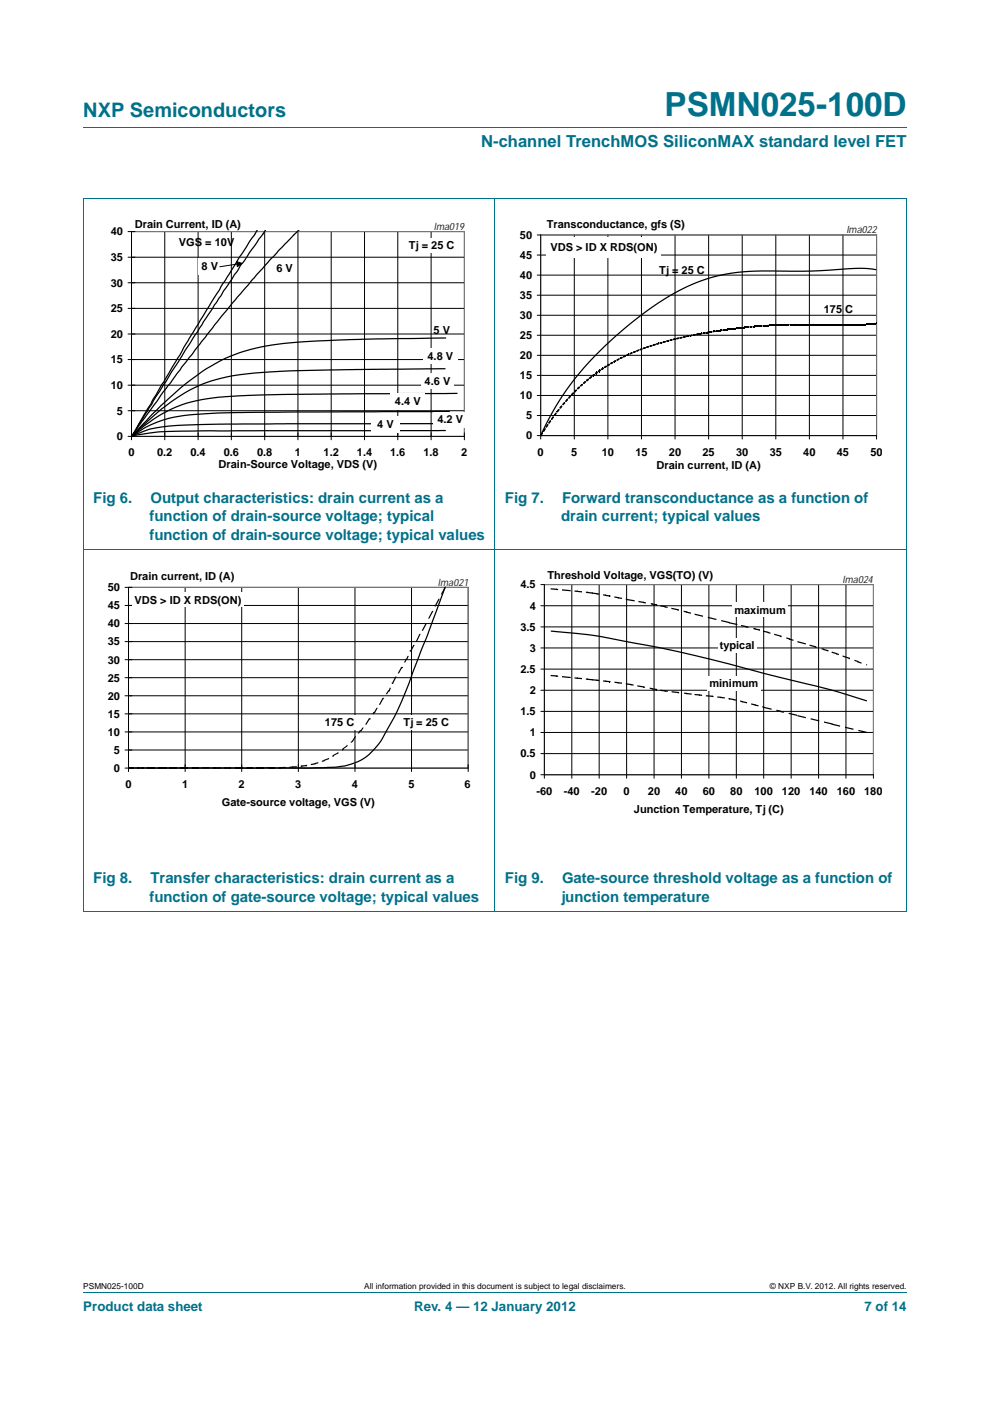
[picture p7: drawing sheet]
<svg xmlns="http://www.w3.org/2000/svg" width="210mm" height="297mm" viewBox="0 0 210 297" stroke-linecap="round" stroke-linejoin="round" font-family="sans-serif">
<defs><g id="words">
<text font-size="7" fill="#00718a" x="141" y="24.6">PSMN025-100D</text>
<text font-size="4.2" fill="#00718a" x="17.7" y="24.9">NXP Semiconductors</text>
<text font-size="3.5" fill="#00718a" x="102.1" y="31.1">N-channel TrenchMOS SiliconMAX standard level FET</text>
<g font-size="3.2" fill="#00718a">
<text x="19.8" y="106.7">Fig 6.</text>
<text x="31.9" y="106.7">Output characteristics: drain current as a</text>
<text x="107.1" y="106.7">Fig 7.</text>
<text x="119.2" y="106.7">Forward transconductance as a function of</text>
<text x="31.7" y="110.6">function of drain-source voltage; typical</text>
<text x="119" y="110.6">drain current; typical values</text>
<text x="31.7" y="114.4">function of drain-source voltage; typical values</text>
<text x="19.8" y="187.3">Fig 8.</text>
<text x="31.7" y="191.2">function of gate-source voltage; typical values</text>
<text x="31.9" y="187.3">Transfer characteristics: drain current as a</text>
<text x="107.1" y="187.3">Fig 9.</text>
<text x="119" y="191.2">junction temperature</text>
<text x="119.2" y="187.3">Gate-source threshold voltage as a function of</text>
</g>
<g font-size="2.8" fill="#00718a">
<text x="17.7" y="277.9">Product data sheet</text>
<text x="87.8" y="277.9">Rev. 4 — 12 January 2012</text>
<text x="183.4" y="277.9">7 of 14</text>
</g>
<g font-size="2.3">
<text x="23.5" y="49.9">40</text>
<text x="28.6" y="48.3">Drain Current, ID (A)</text>
<text x="37.9" y="52.2">VGS = 10V</text>
<text x="86.7" y="52.9">Tj = 25 C</text>
<text x="110.3" y="50.6">50</text>
<text x="116" y="48.3">Transconductance, gfs (S)</text>
<text x="116.7" y="53.2">VDS &gt; ID X RDS(ON)</text>
<text x="23.5" y="55.3">35</text>
<text x="42.7" y="57.2">8 V</text>
<text x="58.6" y="57.6">6 V</text>
<text x="110.3" y="59.1">40</text>
<text x="110.3" y="54.9">45</text>
<text x="139.8" y="58.1">Tj = 25 C</text>
<text x="23.5" y="60.8">30</text>
<text x="110.3" y="63.4">35</text>
<text x="23.5" y="71.6">20</text>
<text x="23.5" y="66.2">25</text>
<text x="91.9" y="70.7">5 V</text>
<text x="110.3" y="71.9">25</text>
<text x="110.3" y="67.7">30</text>
<text x="174.7" y="66.4">175 C</text>
<text x="23.5" y="77">15</text>
<text x="90.7" y="76.4">4.8 V</text>
<text x="110.3" y="76.1">20</text>
<text x="23.5" y="82.5">10</text>
<text x="90.1" y="81.6">4.6 V</text>
<text x="110.3" y="80.4">15</text>
<text x="24.8" y="87.9">5</text>
<text x="83.8" y="85.9">4.4 V</text>
<text x="92.8" y="89.8">4.2 V</text>
<text x="110.3" y="84.7">10</text>
<text x="111.6" y="88.9">5</text>
<text x="24.8" y="93.3">0</text>
<text x="80" y="90.7">4 V</text>
<text x="111.6" y="93.2">0</text>
<text x="27.2" y="96.8">0</text>
<text x="33.3" y="96.8">0.2</text>
<text x="40.4" y="96.8">0.4</text>
<text x="46.4" y="99.3">Drain-Source Voltage, VDS (V)</text>
<text x="47.4" y="96.8">0.6</text>
<text x="54.5" y="96.8">0.8</text>
<text x="62.5" y="96.8">1</text>
<text x="68.6" y="96.8">1.2</text>
<text x="75.7" y="96.8">1.4</text>
<text x="82.7" y="96.8">1.6</text>
<text x="89.8" y="96.8">1.8</text>
<text x="97.8" y="96.8">2</text>
<text x="114" y="96.6">0</text>
<text x="121.2" y="96.6">5</text>
<text x="127.6" y="96.6">10</text>
<text x="134.8" y="96.6">15</text>
<text x="139.2" y="99.4">Drain current, ID (A)</text>
<text x="141.9" y="96.6">20</text>
<text x="149" y="96.6">25</text>
<text x="156.1" y="96.6">30</text>
<text x="163.2" y="96.6">35</text>
<text x="170.4" y="96.6">40</text>
<text x="177.5" y="96.6">45</text>
<text x="184.6" y="96.6">50</text>
<text x="22.8" y="125.3">50</text>
<text x="27.6" y="123">Drain current, ID (A)</text>
<text x="110.4" y="124.8">4.5</text>
<text x="116.1" y="122.7">Threshold Voltage, VGS(TO) (V)</text>
<text x="22.8" y="129.2">45</text>
<text x="28.5" y="128">VDS &gt; ID X RDS(ON)</text>
<text x="112.3" y="129.2">4</text>
<text x="155.8" y="130.1">maximum</text>
<text x="22.8" y="136.8">35</text>
<text x="22.8" y="133">40</text>
<text x="110.4" y="133.7">3.5</text>
<text x="152.7" y="137.7">typical</text>
<text x="22.8" y="140.7">30</text>
<text x="110.4" y="142.7">2.5</text>
<text x="112.3" y="138.2">3</text>
<text x="22.8" y="148.3">20</text>
<text x="22.8" y="144.5">25</text>
<text x="112.3" y="147.2">2</text>
<text x="150.5" y="145.7">minimum</text>
<text x="22.8" y="156">10</text>
<text x="22.8" y="152.2">15</text>
<text x="68.9" y="154">175 C</text>
<text x="85.6" y="153.9">Tj = 25 C</text>
<text x="110.4" y="151.6">1.5</text>
<text x="24.1" y="159.8">5</text>
<text x="110.4" y="160.6">0.5</text>
<text x="112.3" y="156.1">1</text>
<text x="24.1" y="163.7">0</text>
<text x="26.6" y="167.1">0</text>
<text x="38.6" y="167.1">1</text>
<text x="50.6" y="167.1">2</text>
<text x="62.6" y="167.1">3</text>
<text x="74.6" y="167.1">4</text>
<text x="86.6" y="167.1">5</text>
<text x="98.5" y="167.1">6</text>
<text x="112.3" y="165.1">0</text>
<text x="47.1" y="171">Gate-source voltage, VGS (V)</text>
<text x="113.8" y="168.5">-60</text>
<text x="119.6" y="168.5">-40</text>
<text x="125.4" y="168.5">-20</text>
<text x="132.3" y="168.5">0</text>
<text x="134.5" y="172.4">Junction Temperature, Tj (C)</text>
<text x="137.4" y="168.5">20</text>
<text x="143.2" y="168.5">40</text>
<text x="149.1" y="168.5">60</text>
<text x="154.9" y="168.5">80</text>
<text x="160" y="168.5">100</text>
<text x="165.9" y="168.5">120</text>
<text x="171.7" y="168.5">140</text>
<text x="177.5" y="168.5">160</text>
<text x="183.3" y="168.5">180</text>
</g>
<g font-size="2.1" fill="#231f20">
<text x="92" y="48.7">lma019</text>
<text x="179.5" y="49.3">lma022</text>
<text x="92.9" y="124.2">lma021</text>
<text x="178.7" y="123.6">lma024</text>
</g>
<g font-size="1.8">
<text x="17.7" y="273.3">PSMN025-100D</text>
<text x="77.2" y="273.3">All information provided in this document is subject to legal disclaimers.</text>
<text x="163.3" y="273.3">© NXP B.V. 2012. All rights reserved.</text>
</g>
</g></defs>
<path d="M17.7 27h174.6M17.6 42.1h174.7M17.7 42.2v151M105 42.1v151.2M192.3 42.2v151M17.6 116.6h174.7M17.6 193.3h174.7M17.7 273.9h174.6" fill="none" stroke="#00718a" stroke-width=".21"/>
<g fill="none" stroke="#000" stroke-width=".21">
<path d="M27.2 60h71.3M27.2 54.5h71.3M27.2 49.1h71.3v44.2M27.9 49.1v44.2M34.9 49.1v44.2M42 49.1v44.2M49.1 49.1v44.2M56.1 49.1v44.2M63.2 49.1v44.2M70.2 49.1v44.2M77.3 49.1v44.2M84.4 49.1v44.2"/>
<path d="M91.4 49.1v44.2M27.2 76.2h71.3M27.2 70.8h71.3M27.2 65.4h71.3M27.2 87.1h71.3M27.2 81.7h71.3M27.2 92.5h71.3"/>
</g>
<path d="M27.9 49.1h70.6v43.4h-70.6z" fill="none" stroke="#808080" stroke-width=".21"/>
<path d="M54.6 48.8l-3.9 5.8-10.5 17-12.3 20.9 10.7-14.7 8.2-10.5 10.5-12.3 6.1-6.2M56.3 48.8l-5.2 7.4-8 12-10.1 16.1-5 8.2M94.4 78.2l-32 .4-9.2 .6a31.6 31.6 0 0 0-20.1 8.5l-5.1 4.8M94.5 71.7l-22.7 .4a85.3 85.3 0 0 0-19.3 2.2 40.6 40.6 0 0 0-17 10.5l-3.3 3.2-4.2 4.5M94.5 91.3l-55.8 .1-5.2 .2-5.5 .9M95.3 87.2l-41 .2a95.3 95.3 0 0 0-18.4 1.3 21.2 21.2 0 0 0-7.7 3.6l-.2 .2M96.5 89.8l-45.3 .1a132.4 132.4 0 0 0-17.9 .8l-1.7 .3-3.6 1.5M96.9 83.4l-41.4 .3a63 63 0 0 0-16 1.8 32.9 32.9 0 0 0-11.5 7" fill="none" stroke="#000" stroke-width=".26"/>
<g fill="#fff">
<path d="M78.8 88.2h6v3.4h-6z"/>
<path d="M89.3 79.2h7v3.2h-7z"/>
<path d="M86.3 50.5h10.6v3.1h-10.6z"/>
<path d="M89.8 73.9h7.2v3.3h-7.2z"/>
<path d="M42 54.7h5v3.4h-5z"/>
<path d="M82.9 83.4h7.2v3.4h-7.2z"/>
<path d="M57.9 55.3h5v2.5h-5z"/>
<path d="M91.8 87.4h7.4v3.2h-7.4z"/>
</g>
<g fill="none" stroke="#000" stroke-width=".21">
<path d="M50.6 55.9l-4 .7M113.9 58.3h72M113.9 54.1h72M113.9 49.8h72v43.3M114.7 49.8v43.3M121.8 49.8v43.3M128.9 49.8v43.3M136.1 49.8v43.3M143.2 49.8v43.3M150.3 49.8v43.3M157.4 49.8v43.3M164.5 49.8v43.3"/>
<path d="M171.7 49.8v43.3M178.8 49.8v43.3M113.9 79.6h72M113.9 75.3h72M113.9 71.1h72M113.9 66.8h72M113.9 62.6h72M113.9 88.1h72M113.9 83.8h72M185.9 92.4h-72"/>
</g>
<path d="M50.2 55.5l1.1 .3-1 .7z" fill="#000" stroke="#000" stroke-width=".21"/>
<path d="M114.7 49.8h71.2v42.6h-71.2z" fill="none" stroke="#808080" stroke-width=".21"/>
<path d="M185.8 57.2l-1.7-.3h-2.3l-9.5 .6h-11l-4.3 .2-2.9 .4-3 .7-2.6 .8-3.4 1.5-4.5 2.5-4.8 3.4-4.8 3.9-5 4.8-3.1 3.4-3.2 4.2-2.9 4.7-2.1 4.4" fill="none" stroke="#000" stroke-width=".26"/>
<g fill="#000">
<path d="M125.1 79.9l.4-.1v.3h-.3z" fill-rule="evenodd"/>
<path d="M125.6 79.5h.3l-.1 .3h-.2z" fill-rule="evenodd"/>
<path d="M125.6 79.5l.4-.1v.3l-.4 .1z" fill-rule="evenodd"/>
<path d="M125.8 79.3l.3 .1-.1 .3h-.3z" fill-rule="evenodd"/>
<path d="M125.8 79.4l.3-.1 .1 .3h-.4z" fill-rule="evenodd"/>
<path d="M125.9 79.3h.3v.2l-.3 .1z" fill-rule="evenodd"/>
<path d="M126.3 79h.2v.4l-.3-.1z" fill-rule="evenodd"/>
<path d="M126.2 79h.4v.2l-.3 .1z" fill-rule="evenodd"/>
<path d="M126.3 79l.4-.1v.3h-.4z" fill-rule="evenodd"/>
<path d="M126.4 78.9h.4v.2l-.4 .1z" fill-rule="evenodd"/>
<path d="M126.5 78.9l.3-.1 .1 .3h-.4z" fill-rule="evenodd"/>
<path d="M126.9 78.5l.3 .1-.1 .3h-.3z" fill-rule="evenodd"/>
<path d="M126.9 78.6l.3-.1v.3h-.3z" fill-rule="evenodd"/>
<path d="M126.9 78.5h.4v.2l-.3 .1z" fill-rule="evenodd"/>
<path d="M127 78.5l.4-.1v.3h-.3z" fill-rule="evenodd"/>
<path d="M127.1 78.4h.4v.2l-.4 .1z" fill-rule="evenodd"/>
<path d="M127.4 78.2l.4-.1v.3l-.3 .1z" fill-rule="evenodd"/>
<path d="M127.5 78.1h.4v.3h-.4z" fill-rule="evenodd"/>
<path d="M127.6 78.1l.3-.1 .1 .3-.4 .1z" fill-rule="evenodd"/>
<path d="M127.7 78h.3l.1 .3h-.4z" fill-rule="evenodd"/>
<path d="M127.8 78l.3-.1v.3l-.3 .1z" fill-rule="evenodd"/>
<path d="M128.1 77.8l.3-.1v.3h-.3z" fill-rule="evenodd"/>
<path d="M128.1 77.7h.4v.2l-.3 .1z" fill-rule="evenodd"/>
<path d="M128.2 77.7l.4-.1v.3h-.4z" fill-rule="evenodd"/>
<path d="M128.3 77.6h.4v.2l-.4 .1z" fill-rule="evenodd"/>
<path d="M128.4 77.6l.3-.1v.3h-.3z" fill-rule="evenodd"/>
<path d="M128.5 77.5l.1 .3z" fill-rule="evenodd"/>
<path d="M128.8 77.4l.3-.1v.3h-.3z" fill-rule="evenodd"/>
<path d="M128.8 77.3h.3v.2l-.3 .1z" fill-rule="evenodd"/>
<path d="M128.9 77.3l.3-.1v.3h-.3z" fill-rule="evenodd"/>
<path d="M128.9 77.2h.4v.2l-.3 .1z" fill-rule="evenodd"/>
<path d="M129 77.2l.4-.1v.3h-.3z" fill-rule="evenodd"/>
<path d="M129.1 77.1h.2v.3h-.2z" fill-rule="evenodd"/>
<path d="M129.4 77l.4-.1v.3h-.4z" fill-rule="evenodd"/>
<path d="M129.5 76.9h.3v.2l-.3 .1z" fill-rule="evenodd"/>
<path d="M129.5 77h.2v.2h-.2z" fill-rule="evenodd"/>
<path d="M129.6 76.9l.3-.1 .1 .3h-.4z" fill-rule="evenodd"/>
<path d="M129.7 76.8h.3v.2l-.3 .1z" fill-rule="evenodd"/>
<path d="M129.7 76.8l.3-.1v.3h-.2z" fill-rule="evenodd"/>
<path d="M130.1 76.6l.3-.1v.3h-.3z" fill-rule="evenodd"/>
<path d="M130.1 76.5h.4v.3h-.4z" fill-rule="evenodd"/>
<path d="M130.2 76.5h.4v.2l-.4 .1z" fill-rule="evenodd"/>
<path d="M130.3 76.5l.3-.1 .1 .3h-.4z" fill-rule="evenodd"/>
<path d="M130.4 76.4h.3v.2l-.3 .1z" fill-rule="evenodd"/>
<path d="M130.4 76.4l.2 .2z" fill-rule="evenodd"/>
<path d="M130.8 76.2h.3v.2l-.3 .1z" fill-rule="evenodd"/>
<path d="M130.8 76.2h.2l.1 .3h-.3z" fill-rule="evenodd"/>
<path d="M130.8 76.2l.4-.1v.3h-.4z" fill-rule="evenodd"/>
<path d="M130.9 76.1h.4v.2l-.3 .1z" fill-rule="evenodd"/>
<path d="M131 76.1l.3-.1 .1 .3h-.4z" fill-rule="evenodd"/>
<path d="M131.1 76h.3v.2l-.3 .1z" fill-rule="evenodd"/>
<path d="M131.4 75.9l.3-.1v.3h-.3z" fill-rule="evenodd"/>
<path d="M131.5 75.8h.3v.3h-.3z" fill-rule="evenodd"/>
<path d="M131.6 75.8h.3v.2l-.3 .1z" fill-rule="evenodd"/>
<path d="M131.6 75.8l.4-.1v.3h-.4z" fill-rule="evenodd"/>
<path d="M131.7 75.7h.3l.1 .2-.4 .1z" fill-rule="evenodd"/>
<path d="M131.8 75.7h.2v.2h-.2z" fill-rule="evenodd"/>
<path d="M132.1 75.5h.4v.2l-.4 .1z" fill-rule="evenodd"/>
<path d="M132.2 75.5l.3-.1v.3h-.3z" fill-rule="evenodd"/>
<path d="M132.3 75.5l.1 .3z" fill-rule="evenodd"/>
<path d="M132.3 75.4h.3v.3h-.3z" fill-rule="evenodd"/>
<path d="M132.4 75.4h.3v.2l-.3 .1z" fill-rule="evenodd"/>
<path d="M132.4 75.4l.4-.1v.3h-.3z" fill-rule="evenodd"/>
<path d="M132.5 75.3l.1 .3z" fill-rule="evenodd"/>
<path d="M132.8 75.2l.4-.1v.3h-.3z" fill-rule="evenodd"/>
<path d="M132.9 75.2h.2v.2l-.2 .1z" fill-rule="evenodd"/>
<path d="M132.9 75.1h.3l.1 .3h-.4z" fill-rule="evenodd"/>
<path d="M133 75.1h.3v.2l-.3 .1z" fill-rule="evenodd"/>
<path d="M133.1 75.1l.3-.1v.3h-.3z" fill-rule="evenodd"/>
<path d="M133.2 75h.3v.3h-.3z" fill-rule="evenodd"/>
<path d="M133.5 74.9l.4-.1v.3h-.3z" fill-rule="evenodd"/>
<path d="M133.6 74.9h.2v.2h-.2z" fill-rule="evenodd"/>
<path d="M133.6 74.8h.3l.1 .3h-.4z" fill-rule="evenodd"/>
<path d="M133.7 74.8h.3l.1 .2-.4 .1z" fill-rule="evenodd"/>
<path d="M133.8 74.8l.3-.1v.3h-.3z" fill-rule="evenodd"/>
<path d="M133.9 74.7h.3v.2l-.3 .1z" fill-rule="evenodd"/>
<path d="M134.3 74.6l.3-.1v.3h-.3z" fill-rule="evenodd"/>
<path d="M134.3 74.6h.2v.2h-.2z" fill-rule="evenodd"/>
<path d="M134.3 74.5h.4v.3h-.4z" fill-rule="evenodd"/>
<path d="M134.4 74.5h.3l.1 .2-.4 .1z" fill-rule="evenodd"/>
<path d="M134.5 74.5l.3-.1v.3h-.3z" fill-rule="evenodd"/>
<path d="M134.6 74.4h.3v.2l-.3 .1z" fill-rule="evenodd"/>
<path d="M135 74.3h.2v.2l-.2 .1z" fill-rule="evenodd"/>
<path d="M135 74.3l.3-.1v.3h-.3z" fill-rule="evenodd"/>
<path d="M135.1 74.2h.3v.3h-.3z" fill-rule="evenodd"/>
<path d="M135.1 74.2h.4v.2l-.4 .1z" fill-rule="evenodd"/>
<path d="M135.2 74.2l.3-.1v.3h-.3z" fill-rule="evenodd"/>
<path d="M135.3 74.1h.3v.3h-.3z" fill-rule="evenodd"/>
<path d="M135.7 74h.2v.2l-.2 .1z" fill-rule="evenodd"/>
<path d="M135.7 74h.3v.2h-.3z" fill-rule="evenodd"/>
<path d="M135.8 74l.3-.1v.3h-.3z" fill-rule="evenodd"/>
<path d="M135.8 73.9h.4v.3h-.3z" fill-rule="evenodd"/>
<path d="M135.9 73.9h.3l.1 .2-.4 .1z" fill-rule="evenodd"/>
<path d="M136 73.9l.3-.1v.3h-.3z" fill-rule="evenodd"/>
<path d="M136.3 73.8l.3-.1 .1 .3h-.3z" fill-rule="evenodd"/>
<path d="M136.4 73.7h.3v.3h-.3z" fill-rule="evenodd"/>
<path d="M136.5 73.7h.3v.2l-.3 .1z" fill-rule="evenodd"/>
<path d="M136.5 73.7l.4-.1v.3h-.3z" fill-rule="evenodd"/>
<path d="M136.6 73.6h.4v.3h-.3z" fill-rule="evenodd"/>
<path d="M136.7 73.6h.3v.3h-.3z" fill-rule="evenodd"/>
<path d="M137 73.5h.4v.2l-.4 .1z" fill-rule="evenodd"/>
<path d="M137.1 73.5l.3-.1v.3h-.3z" fill-rule="evenodd"/>
<path d="M137.2 73.4h.3v.3h-.3z" fill-rule="evenodd"/>
<path d="M137.3 73.4h.3v.2l-.3 .1z" fill-rule="evenodd"/>
<path d="M137.3 73.4h.4v.2h-.3z" fill-rule="evenodd"/>
<path d="M137.4 73.4l.2-.1 .1 .3h-.3z" fill-rule="evenodd"/>
<path d="M137.7 73.3l.4-.1v.3h-.3z" fill-rule="evenodd"/>
<path d="M137.8 73.2h.3l.1 .3h-.4z" fill-rule="evenodd"/>
<path d="M137.9 73.2h.3v.2l-.3 .1z" fill-rule="evenodd"/>
<path d="M138 73.2h.3v.2h-.3z" fill-rule="evenodd"/>
<path d="M138.1 73.2l.3-.1v.3h-.3z" fill-rule="evenodd"/>
<path d="M138.1 73.1h.2v.3h-.2z" fill-rule="evenodd"/>
<path d="M138.4 73h.4v.3h-.3z" fill-rule="evenodd"/>
<path d="M138.5 73h.4v.2l-.3 .1z" fill-rule="evenodd"/>
<path d="M138.6 73h.3v.2h-.3z" fill-rule="evenodd"/>
<path d="M138.7 73l.3-.1v.3h-.3z" fill-rule="evenodd"/>
<path d="M138.8 72.9h.3v.3h-.3z" fill-rule="evenodd"/>
<path d="M138.9 72.9h.1v.3h-.1z" fill-rule="evenodd"/>
<path d="M139.2 72.8h.3v.2l-.3 .1z" fill-rule="evenodd"/>
<path d="M139.2 72.8h.4v.2h-.3z" fill-rule="evenodd"/>
<path d="M139.3 72.8l.1 .3z" fill-rule="evenodd"/>
<path d="M139.3 72.8l.3-.1 .1 .3h-.4z" fill-rule="evenodd"/>
<path d="M139.4 72.7h.3v.3h-.3z" fill-rule="evenodd"/>
<path d="M139.5 72.7h.3v.2l-.3 .1z" fill-rule="evenodd"/>
<path d="M139.9 72.6h.3v.2l-.3 .1z" fill-rule="evenodd"/>
<path d="M140 72.6h.3v.2h-.3z" fill-rule="evenodd"/>
<path d="M140 72.6l.1 .3z" fill-rule="evenodd"/>
<path d="M140 72.6l.3-.1 .1 .3h-.4z" fill-rule="evenodd"/>
<path d="M140.1 72.5h.3l.1 .3h-.4z" fill-rule="evenodd"/>
<path d="M140.2 72.5h.3v.2l-.3 .1z" fill-rule="evenodd"/>
<path d="M140.6 72.4h.3v.2l-.3 .1z" fill-rule="evenodd"/>
<path d="M140.7 72.4l.3-.1v.3h-.3z" fill-rule="evenodd"/>
<path d="M140.8 72.3h.3v.3h-.3z" fill-rule="evenodd"/>
<path d="M140.8 72.3h.4v.3h-.4z" fill-rule="evenodd"/>
<path d="M140.9 72.3h.3v.3h-.3z" fill-rule="evenodd"/>
<path d="M141 72.3l.1 .2z" fill-rule="evenodd"/>
<path d="M141.3 72.2h.3v.3h-.3z" fill-rule="evenodd"/>
<path d="M141.4 72.2h.3v.2l-.3 .1z" fill-rule="evenodd"/>
<path d="M141.5 72.2l.3-.1v.3h-.3z" fill-rule="evenodd"/>
<path d="M141.5 72.1h.4v.3h-.4z" fill-rule="evenodd"/>
<path d="M141.6 72.1h.3l.1 .3h-.4z" fill-rule="evenodd"/>
<path d="M142 72h.3l.1 .3h-.4z" fill-rule="evenodd"/>
<path d="M142.1 72h.2v.3h-.2z" fill-rule="evenodd"/>
<path d="M142.1 72h.3v.2l-.3 .1z" fill-rule="evenodd"/>
<path d="M142.2 72h.3v.2h-.3z" fill-rule="evenodd"/>
<path d="M142.2 72l.4-.1v.3h-.3z" fill-rule="evenodd"/>
<path d="M142.3 71.9h.4v.3h-.3z" fill-rule="evenodd"/>
<path d="M142.7 71.8h.4v.3h-.4z" fill-rule="evenodd"/>
<path d="M142.8 71.9l.2-.1v.3h-.2z" fill-rule="evenodd"/>
<path d="M142.8 71.8h.3v.3h-.3z" fill-rule="evenodd"/>
<path d="M142.9 71.8h.3v.2l-.3 .1z" fill-rule="evenodd"/>
<path d="M143 71.8h.3v.2h-.3z" fill-rule="evenodd"/>
<path d="M143 71.8l.4-.1v.3h-.3z" fill-rule="evenodd"/>
<path d="M143.4 71.7h.3v.2h-.2z" fill-rule="evenodd"/>
<path d="M143.4 71.7l.4-.1v.3h-.3z" fill-rule="evenodd"/>
<path d="M143.5 71.6h.3l.1 .3h-.4z" fill-rule="evenodd"/>
<path d="M143.6 71.6h.3v.3h-.3z" fill-rule="evenodd"/>
<path d="M143.7 71.6h.3v.3h-.3z" fill-rule="evenodd"/>
<path d="M143.8 71.6h.3v.2l-.3 .1z" fill-rule="evenodd"/>
<path d="M144.1 71.5h.3v.3h-.3z" fill-rule="evenodd"/>
<path d="M144.1 71.5h.4v.2l-.3 .1z" fill-rule="evenodd"/>
<path d="M144.2 71.5h.4v.2h-.3z" fill-rule="evenodd"/>
<path d="M144.3 71.5l.3-.1v.3h-.3z" fill-rule="evenodd"/>
<path d="M144.4 71.4h.3v.3h-.3z" fill-rule="evenodd"/>
<path d="M144.5 71.4h.2l.1 .3h-.3z" fill-rule="evenodd"/>
<path d="M144.8 71.4l.3-.1v.3h-.3z" fill-rule="evenodd"/>
<path d="M144.9 71.3h.3v.3h-.3z" fill-rule="evenodd"/>
<path d="M144.9 71.3h.4v.3h-.3z" fill-rule="evenodd"/>
<path d="M145 71.3h.3l.1 .3h-.4z" fill-rule="evenodd"/>
<path d="M145.1 71.3h.3v.2l-.3 .1z" fill-rule="evenodd"/>
<path d="M145.2 71.3h.2v.2h-.2z" fill-rule="evenodd"/>
<path d="M145.5 71.2h.3v.2l-.3 .1z" fill-rule="evenodd"/>
<path d="M145.6 71.2h.3v.2h-.3z" fill-rule="evenodd"/>
<path d="M145.7 71.2l.3-.1v.3h-.3z" fill-rule="evenodd"/>
<path d="M145.7 71.1h.3l.1 .3h-.4z" fill-rule="evenodd"/>
<path d="M145.8 71.1h.3l.1 .3h-.4z" fill-rule="evenodd"/>
<path d="M146.2 71.1l.3-.1 .1 .3h-.4z" fill-rule="evenodd"/>
<path d="M146.3 71h.3v.3h-.3z" fill-rule="evenodd"/>
<path d="M146.4 71h.3v.3h-.3z" fill-rule="evenodd"/>
<path d="M146.5 71h.3v.3h-.3z" fill-rule="evenodd"/>
<path d="M146.5 71h.4v.2l-.4 .1z" fill-rule="evenodd"/>
<path d="M146.6 71h.2v.2h-.2z" fill-rule="evenodd"/>
<path d="M146.9 70.9h.3l.1 .3h-.4z" fill-rule="evenodd"/>
<path d="M147 70.9h.3v.2l-.3 .1z" fill-rule="evenodd"/>
<path d="M147.1 70.9h.3v.2h-.3z" fill-rule="evenodd"/>
<path d="M147.2 70.9h.3v.2h-.3z" fill-rule="evenodd"/>
<path d="M147.2 70.9l.4-.1v.3h-.4z" fill-rule="evenodd"/>
<path d="M147.3 70.8h.2v.3h-.2z" fill-rule="evenodd"/>
<path d="M147.6 70.8h.4v.2h-.4z" fill-rule="evenodd"/>
<path d="M147.7 70.8l.3-.1 .1 .3h-.4z" fill-rule="evenodd"/>
<path d="M147.8 70.7h.3v.3h-.3z" fill-rule="evenodd"/>
<path d="M147.9 70.7h.4v.3h-.3z" fill-rule="evenodd"/>
<path d="M148.4 70.6h.4v.3h-.4z" fill-rule="evenodd"/>
<path d="M148.5 70.6h.3v.3h-.3z" fill-rule="evenodd"/>
<path d="M148.6 70.6h.3v.3h-.3z" fill-rule="evenodd"/>
<path d="M148.6 70.6h.4v.2l-.3 .1z" fill-rule="evenodd"/>
<path d="M149.1 70.5h.3v.3h-.3z" fill-rule="evenodd"/>
<path d="M149.2 70.5h.3l.1 .2-.4 .1z" fill-rule="evenodd"/>
<path d="M149.3 70.5h.3v.2h-.3z" fill-rule="evenodd"/>
<path d="M149.4 70.5l.3-.1v.3h-.3z" fill-rule="evenodd"/>
<path d="M149.8 70.4h.3v.2l-.3 .1z" fill-rule="evenodd"/>
<path d="M149.9 70.4h.3l.1 .2h-.3z" fill-rule="evenodd"/>
<path d="M150 70.4l.3-.1v.3h-.3z" fill-rule="evenodd"/>
<path d="M150.1 70.3h.3v.3h-.3z" fill-rule="evenodd"/>
<path d="M150.5 70.3h.2v.2l-.1 .1z" fill-rule="evenodd"/>
<path d="M150.6 70.3h.3v.2h-.3z" fill-rule="evenodd"/>
<path d="M150.6 70.3l.4-.1v.3h-.3z" fill-rule="evenodd"/>
<path d="M150.8 70.2h.3v.3h-.3z" fill-rule="evenodd"/>
<path d="M151.2 70.2l.3-.1v.3h-.3z" fill-rule="evenodd"/>
<path d="M151.2 70.2h.2l.1 .2h-.2z" fill-rule="evenodd"/>
<path d="M151.4 70.1h.3v.3h-.3z" fill-rule="evenodd"/>
<path d="M151.4 70.1h.4v.3h-.4z" fill-rule="evenodd"/>
<path d="M151.5 70.1h.3v.3h-.3z" fill-rule="evenodd"/>
<path d="M151.9 70.1l.3-.1 .1 .3h-.4z" fill-rule="evenodd"/>
<path d="M152 70h.3v.3h-.3z" fill-rule="evenodd"/>
<path d="M152.1 70h.4v.3h-.3z" fill-rule="evenodd"/>
<path d="M152.2 70h.3l.1 .3h-.4z" fill-rule="evenodd"/>
<path d="M152.6 70l.3-.1 .1 .3h-.4z" fill-rule="evenodd"/>
<path d="M152.7 69.9h.3v.3h-.3z" fill-rule="evenodd"/>
<path d="M152.9 69.9h.3v.3h-.3z" fill-rule="evenodd"/>
<path d="M152.9 69.9h.3v.2l-.2 .1z" fill-rule="evenodd"/>
<path d="M153.3 69.9l.3-.1v.3h-.3z" fill-rule="evenodd"/>
<path d="M153.3 69.8h.4v.3h-.4z" fill-rule="evenodd"/>
<path d="M153.5 69.8h.3v.3h-.3z" fill-rule="evenodd"/>
<path d="M153.6 69.8h.3v.3h-.3z" fill-rule="evenodd"/>
<path d="M154 69.8l.3-.1v.3h-.3z" fill-rule="evenodd"/>
<path d="M154.1 69.7h.4v.3h-.4z" fill-rule="evenodd"/>
<path d="M154.3 69.7h.3v.3h-.3z" fill-rule="evenodd"/>
<path d="M154.4 69.7h.2v.3h-.2z" fill-rule="evenodd"/>
<path d="M154.7 69.7h.3v.2h-.3z" fill-rule="evenodd"/>
<path d="M154.8 69.7l.4-.1v.3h-.3z" fill-rule="evenodd"/>
<path d="M154.9 69.6h.3l.1 .3h-.4z" fill-rule="evenodd"/>
<path d="M155.1 69.6h.2v.3h-.2z" fill-rule="evenodd"/>
<path d="M155.4 69.6h.3v.2h-.3z" fill-rule="evenodd"/>
<path d="M155.5 69.6l.3-.1v.3h-.3z" fill-rule="evenodd"/>
<path d="M155.6 69.5h.3l.1 .3h-.4z" fill-rule="evenodd"/>
<path d="M155.8 69.5h.2v.3h-.2z" fill-rule="evenodd"/>
<path d="M156.1 69.5h.3v.2l-.3 .1z" fill-rule="evenodd"/>
<path d="M156.3 69.5h.3v.2h-.3z" fill-rule="evenodd"/>
<path d="M156.4 69.5l.3-.1 .1 .3h-.4z" fill-rule="evenodd"/>
<path d="M156.9 69.4h.3v.3h-.3z" fill-rule="evenodd"/>
<path d="M157.1 69.4h.3v.2l-.3 .1z" fill-rule="evenodd"/>
<path d="M157.5 69.3h.3l.1 .3h-.4z" fill-rule="evenodd"/>
<path d="M157.7 69.3h.3v.3h-.3z" fill-rule="evenodd"/>
<path d="M157.8 69.3h.4v.2l-.3 .1z" fill-rule="evenodd"/>
<path d="M158.4 69.3l.3-.1v.3h-.3z" fill-rule="evenodd"/>
<path d="M158.6 69.2h.3v.3h-.3z" fill-rule="evenodd"/>
<path d="M159 69.2h.3v.2l-.3 .1z" fill-rule="evenodd"/>
<path d="M159.1 69.2h.3v.2h-.3z" fill-rule="evenodd"/>
<path d="M159.3 69.2l.3-.1v.3h-.3z" fill-rule="evenodd"/>
<path d="M159.7 69.1h.3v.3h-.3z" fill-rule="evenodd"/>
<path d="M159.9 69.1h.3v.3h-.3z" fill-rule="evenodd"/>
<path d="M160.4 69.1h.2v.2h-.2z" fill-rule="evenodd"/>
<path d="M160.5 69.1l.4-.1v.3h-.3z" fill-rule="evenodd"/>
<path d="M161.2 69h.3v.3h-.3z" fill-rule="evenodd"/>
<path d="M161.4 69h.3v.2l-.3 .1z" fill-rule="evenodd"/>
<path d="M161.8 69h.3v.2h-.3z" fill-rule="evenodd"/>
<path d="M162 69l.3-.1v.3h-.3z" fill-rule="evenodd"/>
<path d="M162.5 68.9h.3v.3h-.3z" fill-rule="evenodd"/>
<path d="M162.8 68.9h.3v.2l-.3 .1z" fill-rule="evenodd"/>
<path d="M163.4 68.9l.3-.1v.3h-.3z" fill-rule="evenodd"/>
<path d="M164 68.8h.3l.1 .3h-.4z" fill-rule="evenodd"/>
<path d="M164.7 68.8h.4v.2l-.4 .1z" fill-rule="evenodd"/>
<path d="M165.6 68.8l.3-.1v.3h-.3z" fill-rule="evenodd"/>
<path d="M166.1 68.7h.4v.3h-.3z" fill-rule="evenodd"/>
<path d="M166.7 68.7h.3v.3h-.3z" fill-rule="evenodd"/>
<path d="M167.4 68.7h.3l.1 .3h-.4z" fill-rule="evenodd"/>
<path d="M168.5 68.7h.3v.2l-.3 .1z" fill-rule="evenodd"/>
<path d="M172.4 68.7h.3v.3l-.3-.1z" fill-rule="evenodd"/>
<path d="M174.7 68.7h.3v.3h-.3z" fill-rule="evenodd"/>
<path d="M176.7 68.7l.3 .1v.2h-.3z" fill-rule="evenodd"/>
<path d="M181.5 68.8l.3-.1 .1 .3h-.4z" fill-rule="evenodd"/>
<path d="M182.5 68.7h.3v.3h-.3z" fill-rule="evenodd"/>
<path d="M183.1 68.7h.3v.2l-.3 .1z" fill-rule="evenodd"/>
<path d="M183.6 68.7l.4-.1v.3h-.3z" fill-rule="evenodd"/>
<path d="M183.9 68.6h.3v.3h-.3z" fill-rule="evenodd"/>
<path d="M184.4 68.6h.4v.2h-.3z" fill-rule="evenodd"/>
<path d="M184.6 68.6l.3-.1v.3h-.3z" fill-rule="evenodd"/>
<path d="M185.1 68.5h.3v.3h-.3z" fill-rule="evenodd"/>
<path d="M185.2 68.5h.3l.1 .2-.4 .1z" fill-rule="evenodd"/>
<path d="M185.4 68.5h.3v.2h-.3z" fill-rule="evenodd"/>
<path d="M114.7 92.1h.2l-.1 .4h-.2z" fill-rule="evenodd"/>
<path d="M114.7 92h.3l-.1 .4h-.2z" fill-rule="evenodd"/>
<path d="M114.8 91.8h.3l-.1 .4h-.3z" fill-rule="evenodd"/>
<path d="M114.9 91.7h.2v.4h-.3z" fill-rule="evenodd"/>
<path d="M114.9 91.8h.3l-.1 .2h-.2z" fill-rule="evenodd"/>
<path d="M115.2 91.2h.3l-.1 .4-.3-.1z" fill-rule="evenodd"/>
<path d="M115.3 91.1h.2v.4h-.3z" fill-rule="evenodd"/>
<path d="M115.4 90.9l.2 .1-.1 .4h-.2z" fill-rule="evenodd"/>
<path d="M115.4 90.8h.3l-.1 .4h-.2z" fill-rule="evenodd"/>
<path d="M115.5 90.8h.3l-.1 .3h-.3z" fill-rule="evenodd"/>
<path d="M115.8 90.4h.2v.2h-.3z" fill-rule="evenodd"/>
<path d="M115.8 90.2h.3l-.1 .4h-.2z" fill-rule="evenodd"/>
<path d="M115.9 90.1h.3l-.1 .4h-.3z" fill-rule="evenodd"/>
<path d="M116 90h.3l-.1 .4h-.3z" fill-rule="evenodd"/>
<path d="M116.1 89.9h.2v.4h-.3z" fill-rule="evenodd"/>
<path d="M116.3 89.5l.3 .1v.1h-.3z" fill-rule="evenodd"/>
<path d="M116.4 89.4h.2v.4h-.3z" fill-rule="evenodd"/>
<path d="M116.5 89.3h.2l-.1 .4h-.2z" fill-rule="evenodd"/>
<path d="M116.6 89.2h.2l-.1 .4h-.2z" fill-rule="evenodd"/>
<path d="M116.6 89.1h.3l-.1 .4h-.2z" fill-rule="evenodd"/>
<path d="M116.7 89.2l.2 .1v.1h-.3z" fill-rule="evenodd"/>
<path d="M116.9 88.6l.3 .1-.1 .3h-.2z" fill-rule="evenodd"/>
<path d="M117 88.5h.3l-.1 .4h-.3z" fill-rule="evenodd"/>
<path d="M117.1 88.4h.3l-.1 .4h-.3z" fill-rule="evenodd"/>
<path d="M117.2 88.3h.2v.4h-.3z" fill-rule="evenodd"/>
<path d="M117.2 88.3h.3l-.1 .3h-.2z" fill-rule="evenodd"/>
<path d="M117.5 87.9h.2v.2h-.3z" fill-rule="evenodd"/>
<path d="M117.6 87.8h.2l-.1 .4h-.2z" fill-rule="evenodd"/>
<path d="M117.7 87.7h.2l-.1 .4h-.2z" fill-rule="evenodd"/>
<path d="M117.7 87.6h.3l-.1 .4h-.2z" fill-rule="evenodd"/>
<path d="M117.8 87.5h.3l-.1 .4h-.3z" fill-rule="evenodd"/>
<path d="M117.8 87.7l.3 .1z" fill-rule="evenodd"/>
<path d="M118.1 87l.3 .1-.1 .3h-.3z" fill-rule="evenodd"/>
<path d="M118.2 86.9l.3 .1-.1 .3h-.3z" fill-rule="evenodd"/>
<path d="M118.3 86.9h.3l-.1 .3h-.3z" fill-rule="evenodd"/>
<path d="M118.4 86.7l.2 .1v.4l-.3-.1z" fill-rule="evenodd"/>
<path d="M118.4 86.7h.3l-.1 .3h-.2z" fill-rule="evenodd"/>
<path d="M118.7 86.3l.2 .1v.1h-.3z" fill-rule="evenodd"/>
<path d="M118.8 86.3h.2l-.1 .3h-.2z" fill-rule="evenodd"/>
<path d="M118.8 86.1l.3 .1-.1 .4-.2-.1z" fill-rule="evenodd"/>
<path d="M118.9 86.1h.3l-.1 .3h-.3z" fill-rule="evenodd"/>
<path d="M119 86h.3l-.1 .4-.3-.1z" fill-rule="evenodd"/>
<path d="M119 86.1h.3v.2l-.3-.1z" fill-rule="evenodd"/>
<path d="M119.3 85.6h.3l-.1 .3h-.2z" fill-rule="evenodd"/>
<path d="M119.4 85.5h.3l-.1 .4h-.3z" fill-rule="evenodd"/>
<path d="M119.5 85.4h.2v.4h-.3z" fill-rule="evenodd"/>
<path d="M119.6 85.3h.2l-.1 .4h-.2z" fill-rule="evenodd"/>
<path d="M119.6 85.2h.3l-.1 .4h-.2z" fill-rule="evenodd"/>
<path d="M119.6 85.4h.3z" fill-rule="evenodd"/>
<path d="M119.9 84.8l.3 .1-.1 .3h-.2z" fill-rule="evenodd"/>
<path d="M120 84.8h.3l-.1 .3h-.3z" fill-rule="evenodd"/>
<path d="M120.1 84.7h.3l-.1 .4-.3-.1z" fill-rule="evenodd"/>
<path d="M120.2 84.6h.3l-.1 .4h-.3z" fill-rule="evenodd"/>
<path d="M120.3 84.5h.2v.4h-.3z" fill-rule="evenodd"/>
<path d="M120.5 84.2h.3z" fill-rule="evenodd"/>
<path d="M120.6 84.1l.2 .1v.3h-.3z" fill-rule="evenodd"/>
<path d="M120.7 84.1h.2l-.1 .3h-.2z" fill-rule="evenodd"/>
<path d="M120.7 84h.3l-.1 .4-.2-.1z" fill-rule="evenodd"/>
<path d="M120.8 83.9h.3l-.1 .4-.3-.1z" fill-rule="evenodd"/>
<path d="M120.9 83.8l.2 .1v.3h-.3z" fill-rule="evenodd"/>
<path d="M121.1 83.5l.3 .2z" fill-rule="evenodd"/>
<path d="M121.2 83.5h.3l-.1 .3h-.3z" fill-rule="evenodd"/>
<path d="M121.2 83.5l.3-.1 .1 .3-.4 .1z" fill-rule="evenodd"/>
<path d="M121.4 83.3h.2v.4h-.3z" fill-rule="evenodd"/>
<path d="M121.5 83.2h.2l-.1 .4h-.2z" fill-rule="evenodd"/>
<path d="M121.5 83.2h.3l-.1 .3h-.2z" fill-rule="evenodd"/>
<path d="M121.8 82.8h.3l-.1 .4h-.2z" fill-rule="evenodd"/>
<path d="M121.8 82.8h.4v.2l-.4 .1z" fill-rule="evenodd"/>
<path d="M121.9 82.9h.1v.3h-.1z" fill-rule="evenodd"/>
<path d="M122 82.6l.3 .1-.1 .3h-.3z" fill-rule="evenodd"/>
<path d="M122 82.7l.3-.1 .1 .3h-.4z" fill-rule="evenodd"/>
<path d="M122.1 82.6h.3v.3h-.3z" fill-rule="evenodd"/>
<path d="M122.4 82.3h.3l-.1 .1h-.2z" fill-rule="evenodd"/>
<path d="M122.5 82.2h.2v.4l-.3-.1z" fill-rule="evenodd"/>
<path d="M122.5 82.1h.3l-.1 .4h-.2z" fill-rule="evenodd"/>
<path d="M122.5 82.2l.4-.1v.3h-.4z" fill-rule="evenodd"/>
<path d="M122.7 82h.3l-.1 .4-.3-.1z" fill-rule="evenodd"/>
<path d="M122.8 82h.2v.3l-.3-.1z" fill-rule="evenodd"/>
<path d="M123 81.7h.3v.1h-.3z" fill-rule="evenodd"/>
<path d="M123.1 81.6h.3l-.1 .4-.3-.1z" fill-rule="evenodd"/>
<path d="M123.1 81.6h.3l.1 .2-.4 .1z" fill-rule="evenodd"/>
<path d="M123.3 81.5h.2v.3h-.3z" fill-rule="evenodd"/>
<path d="M123.2 81.5l.4-.1v.3l-.3 .1z" fill-rule="evenodd"/>
<path d="M123.4 81.4h.3l-.1 .3h-.2z" fill-rule="evenodd"/>
<path d="M123.7 81h.3l-.1 .4h-.2z" fill-rule="evenodd"/>
<path d="M123.7 81.1l.4-.1v.3h-.4z" fill-rule="evenodd"/>
<path d="M123.8 81.2l.1 .2z" fill-rule="evenodd"/>
<path d="M123.9 80.9h.3l-.1 .4-.3-.1z" fill-rule="evenodd"/>
<path d="M123.9 80.9h.3l.1 .2-.4 .1z" fill-rule="evenodd"/>
<path d="M124 80.8h.3v.3h-.3z" fill-rule="evenodd"/>
<path d="M124.4 80.5h.2v.4l-.3-.1z" fill-rule="evenodd"/>
<path d="M124.3 80.5h.4v.2l-.3 .1z" fill-rule="evenodd"/>
<path d="M124.4 80.5l.4-.1v.3h-.4z" fill-rule="evenodd"/>
<path d="M124.5 80.6l.1 .3z" fill-rule="evenodd"/>
<path d="M124.5 80.4l.4-.1v.3l-.4 .1z" fill-rule="evenodd"/>
<path d="M124.7 80.3h.3l-.1 .3h-.3z" fill-rule="evenodd"/>
<path d="M124.9 80.1l.4-.1v.3h-.4z" fill-rule="evenodd"/>
<path d="M125 80l.3-.1 .1 .3-.4 .1z" fill-rule="evenodd"/>
<path d="M125.2 79.8l.2 .1v.3h-.3z" fill-rule="evenodd"/>
<path d="M125.1 80.1v.2z" fill-rule="evenodd"/>
<path d="M125.3 79.7h.3l-.1 .4h-.2z" fill-rule="evenodd"/>
</g>
<g fill="#000">
<path d="M125.8 79.6v.2zM126.4 79.1l.1 .3zM126.6 78.8v.3zM127.1 78.6v.3zM127.2 78.4v.2zM127.8 77.9l.1 .3zM130.3 76.6v.2zM131.7 75.9v.2zM133.2 75l.1 .3zM134 74.7v.2zM138 73.3v.2zM138.7 73v.3z"/>
<path d="M139.6 72.7h.1v.2h-.1zM140.3 72.5l.1 .2zM140.7 72.4h.2v.3h-.2zM141.4 72.2h.2v.3h-.2zM141.7 72.1l.1 .3zM142.4 71.9l.1 .3zM145.9 71.1h.2v.3h-.2zM146.5 71.1v.2zM147.1 70.9l.1 .3zM147.8 70.8l.1 .2zM147.9 70.7h.3v.3h-.3zM148.1 70.7h.1v.3h-.1z"/>
<path d="M148.4 70.6h.3v.3h-.3zM148.5 70.6l.1 .3zM148.8 70.6h.1v.2h-.1zM149.2 70.5h.3v.3h-.3zM149.2 70.5h.1v.3h-.1zM149.5 70.4l.1 .3zM149.9 70.4h.3v.2h-.3zM149.9 70.4h.1v.3h-.1zM150.2 70.3v.3zM150.5 70.3h.3v.2h-.3zM150.7 70.2h.4v.3h-.4zM150.9 70.2v.3z"/>
<path d="M151.3 70.1h.3v.3h-.3zM151.6 70.1v.3zM151.9 70.1h.3v.2h-.3zM152.1 70h.3v.3h-.3zM152.6 70h.3v.2h-.3zM152.8 69.9h.3v.3h-.3zM153.4 69.8h.3v.3h-.3zM153.7 69.8h.2v.3h-.2zM154.1 69.7h.3v.3h-.3zM154.2 69.7h.3v.3h-.3zM154.8 69.7h.3v.2h-.3zM154.9 69.7v.2z"/>
<path d="M155 69.6h.3v.3h-.3zM155.6 69.5h.3v.3h-.3zM155.6 69.6v.2zM155.7 69.5h.4v.3h-.4zM156.2 69.5h.3v.2h-.3zM156.3 69.5l.1 .3zM156.4 69.5h.3v.2h-.3zM156.5 69.4h.2v.3h-.2zM156.8 69.4h.4v.3h-.4zM157 69.4l.1 .3zM157 69.4h.3v.3h-.3zM157.1 69.4h.4v.2h-.4z"/>
<path d="M157.2 69.4h.2v.2h-.2zM157.6 69.3h.4v.3h-.4zM157.7 69.3h.1v.3h-.1zM157.8 69.3h.3v.3h-.3zM157.9 69.3l.1 .2zM158.3 69.3h.3v.2h-.3zM158.3 69.3h.4v.2h-.4zM158.4 69.3h.1v.2h-.1zM158.5 69.2h.3v.3h-.3zM158.7 69.2v.3zM159 69.2h.2v.3h-.2zM159 69.2h.4v.2h-.4z"/>
<path d="M159.2 69.2h.3v.2h-.3zM159.4 69.1v.3zM159.7 69.1h.2v.3h-.2zM159.8 69.1h.3v.3h-.3zM159.8 69.1h.4v.3h-.4zM160 69.1h.3v.3h-.3zM160.1 69.1v.3zM160.4 69.1h.3v.2h-.3zM160.5 69.1h.3v.2h-.3zM160.6 69h.3v.3h-.3zM160.7 69h.3v.3h-.3zM161.1 69h.2v.3h-.2z"/>
<path d="M161.1 69h.3v.3h-.3zM161.3 69h.3v.3h-.3zM161.3 69h.4v.3h-.4zM161.8 69h.3v.2h-.3zM161.9 69h.3v.2h-.3zM162.1 68.9h.3v.3h-.3zM162.5 68.9h.4v.3h-.4zM162.6 68.9h.3v.3h-.3zM162.7 68.9h.3v.3h-.3zM162.8 68.9h.3v.2h-.3zM163.2 68.9h.3v.2h-.3zM163.2 68.9h.4v.2h-.4z"/>
<path d="M163.3 68.9h.4v.2h-.4zM163.5 68.8h.3v.3h-.3zM163.9 68.8h.3v.3h-.3zM164 68.8h.3v.3h-.3zM164.1 68.8v.3zM164.1 68.8h.3v.3h-.3zM164.2 68.8h.3v.3h-.3zM164.3 68.8h.2v.3h-.2zM164.6 68.8h.3v.3h-.3zM164.7 68.8h.3v.3h-.3zM164.8 68.8v.3zM164.8 68.8h.3v.2h-.3z"/>
<path d="M164.9 68.8h.3v.2h-.3zM165 68.8h.1v.2h-.1zM165.3 68.8h.3v.2h-.3zM165.4 68.8h.3v.2h-.3zM165.5 68.8l.1 .2zM165.5 68.8h.3v.2h-.3zM165.5 68.8h.4v.2h-.4zM165.7 68.7h.1v.3h-.1zM166 68.7h.3v.3h-.3zM166.1 68.7h.3v.3h-.3zM166.1 68.7l.2 .3zM166.3 68.7h.3v.3h-.3z"/>
<path d="M166.4 68.7h.1v.3h-.1zM166.8 68.7h.3v.3h-.3zM166.8 68.7h.2v.3h-.2zM166.9 68.7h.3v.3h-.3zM167 68.7h.3v.3h-.3zM167 68.7h.4v.3h-.4zM167.1 68.7l.1 .3zM167.5 68.7h.2v.3h-.2zM167.5 68.7h.3v.3h-.3zM167.6 68.7h.3v.3h-.3zM167.7 68.7h.3v.3h-.3zM167.7 68.7h.4v.3h-.4z"/>
<path d="M167.8 68.7l.1 .3zM168.2 68.7h.3v.3h-.3zM168.2 68.7h.2v.3h-.2zM168.2 68.7h.4v.3h-.4zM168.3 68.7h.3v.3h-.3zM168.4 68.7h.3v.3h-.3zM168.5 68.7l.1 .2zM168.9 68.7h.3v.2h-.3zM168.9 68.7h.2v.2h-.2zM168.9 68.7h.4v.2h-.4zM169 68.7h.3v.2h-.3zM169.1 68.7h.3v.2h-.3z"/>
<path d="M169.2 68.7h.3v.2h-.3zM169.2 68.7l.1 .2zM169.6 68.7h.2v.2h-.2zM169.6 68.7h.3v.2h-.3zM169.6 68.7h.4v.2h-.4zM169.7 68.7h.4v.2h-.4zM169.8 68.7h.3v.2h-.3zM169.9 68.7h.3v.2h-.3zM170.3 68.7h.2v.2h-.2zM170.3 68.7h.3v.2h-.3zM170.4 68.7h.3v.2h-.3zM170.4 68.7h.4v.2h-.4z"/>
<path d="M170.5 68.7h.3v.2h-.3zM170.6 68.7h.3v.2h-.3zM171 68.7h.2v.2h-.2zM171 68.7h.3v.2h-.3zM171.1 68.7h.3v.2h-.3zM171.2 68.7h.3v.2h-.3zM171.2 68.7h.4v.2h-.4zM171.3 68.7h.3v.2h-.3zM171.6 68.7h.4v.2h-.4zM171.7 68.7h.3v.2h-.3zM171.8 68.7h.3v.2h-.3zM171.9 68.7h.3v.2h-.3z"/>
<path d="M172 68.7h.3v.2h-.3zM172.3 68.7h.4v.2h-.4zM172.5 68.7h.3v.3h-.3zM172.6 68.7v.2zM172.6 68.7h.3v.3h-.3zM172.7 68.7h.3v.3h-.3zM172.7 68.7h.2v.3h-.2zM173.1 68.7h.3v.3h-.3zM173.1 68.7h.4v.3h-.4zM173.2 68.7h.3v.3h-.3zM173.3 68.7v.3zM173.3 68.7h.3v.3h-.3z"/>
<path d="M173.4 68.7h.3v.3h-.3zM173.4 68.7h.2v.3h-.2zM173.8 68.7h.3v.3h-.3zM173.9 68.7h.3v.3h-.3zM173.9 68.7h.4v.3h-.4zM173.9 68.7l.1 .3zM174 68.7h.3v.3h-.3zM174.1 68.7h.3v.3h-.3zM174.2 68.7h.1v.3h-.1zM174.5 68.7h.3v.3h-.3zM174.6 68.7h.3v.3h-.3zM174.6 68.7l.1 .3z"/>
<path d="M174.6 68.7h.4v.3h-.4zM174.8 68.7h.3v.3h-.3zM174.9 68.7h.1v.3h-.1zM175.2 68.7h.3v.3h-.3zM175.3 68.7h.3v.3h-.3zM175.3 68.7h.1v.3h-.1zM175.3 68.7h.4v.3h-.4zM175.4 68.7h.4v.3h-.4zM175.5 68.7h.3v.3h-.3zM175.6 68.7l.1 .3zM175.9 68.7h.3v.3h-.3zM176 68.7h.3v.3h-.3z"/>
<path d="M176 68.7h.2v.3h-.2zM176.1 68.7h.3v.3h-.3zM176.1 68.7h.4v.3h-.4zM176.2 68.7h.3v.3h-.3zM176.3 68.7l.1 .3zM176.6 68.7h.3v.3h-.3zM176.7 68.7h.2v.3h-.2zM176.8 68.8h.3v.2h-.3zM176.9 68.8h.3v.2h-.3zM176.9 68.8h.4v.2h-.4zM177 68.8l.1 .2zM177.3 68.8h.4v.2h-.4z"/>
<path d="M177.4 68.8h.2v.2h-.2zM177.4 68.8h.3v.2h-.3zM177.5 68.8h.3v.2h-.3zM177.6 68.8h.3v.2h-.3zM177.7 68.8h.3v.2h-.3zM177.7 68.8v.2zM178 68.8h.4v.2h-.4zM178.1 68.8h.2v.2h-.2zM178.1 68.8h.3v.2h-.3zM178.2 68.8h.3v.2h-.3zM178.3 68.8h.3v.2h-.3zM178.4 68.8h.3v.2h-.3z"/>
<path d="M178.7 68.8h.3v.2h-.3zM178.8 68.8h.3v.2h-.3zM178.8 68.8h.4v.2h-.4zM178.9 68.8h.3v.2h-.3zM179 68.8h.3v.2h-.3zM179.1 68.8h.3v.2h-.3zM179.4 68.8h.3v.2h-.3zM179.5 68.8h.3v.2h-.3zM179.6 68.8h.3v.2h-.3zM179.6 68.8h.4v.2h-.4zM179.7 68.8h.3v.2h-.3zM179.8 68.8h.2v.2h-.2z"/>
<path d="M180.1 68.8h.3v.2h-.3zM180.2 68.8h.3v.2h-.3zM180.3 68.8h.3v.2h-.3zM180.3 68.8h.4v.2h-.4zM180.4 68.8h.3v.2h-.3zM180.5 68.8h.2v.2h-.2zM180.8 68.8h.3v.2h-.3zM180.9 68.8h.3v.2h-.3zM181 68.8h.3v.2h-.3zM181 68.8l.1 .2zM181 68.8h.4v.2h-.4zM181.1 68.8h.4v.2h-.4z"/>
<path d="M181.2 68.8h.2v.2h-.2zM181.6 68.7h.3v.3h-.3zM181.7 68.7h.3v.3h-.3zM181.7 68.8l.1 .2zM181.8 68.7h.3v.3h-.3zM181.8 68.7h.4v.3h-.4zM181.9 68.7h.2v.3h-.2zM182.2 68.7h.4v.3h-.4zM182.3 68.7h.3v.3h-.3zM182.4 68.7h.3v.3h-.3zM182.4 68.7l.1 .3zM182.6 68.7h.3v.3h-.3z"/>
<path d="M182.6 68.7h.2v.3h-.2zM182.9 68.7h.4v.3h-.4zM183 68.7h.4v.3h-.4zM183.1 68.7l.1 .3zM183.2 68.7h.3v.2h-.3zM183.3 68.7h.3v.2h-.3zM183.3 68.7h.2v.2h-.2zM183.7 68.6h.4v.3h-.4zM183.8 68.7h.1v.2h-.1zM183.8 68.6h.3v.3h-.3zM184 68.6h.3v.3h-.3zM184.1 68.6l.1 .3z"/>
<path d="M184.4 68.6h.3v.2h-.3zM184.5 68.6h.1v.2h-.1zM184.5 68.6h.4v.2h-.4zM184.7 68.5h.3v.3h-.3zM184.8 68.5v.3zM185.2 68.5h.1v.3h-.1zM185.2 68.5h.3v.3h-.3zM185.3 68.5h.4v.2h-.4zM185.5 68.5v.2zM185.8 68.4h.2v.3h-.2zM118 87.2h.3z"/>
</g>
<path d="M116 50.2h24.2v4.3h-24.2z" fill="#fff"/>
<g fill="none" stroke="#000" stroke-width=".21">
<path d="M26.5 139.9h72.8M26.5 136h72.8M26.5 132.2h72.8M26.5 128.4h72.8M26.5 124.5h72.8v39.1M27.3 124.5v39.1M39.3 124.5v39.1M51.3 124.5v39.1M63.3 124.5v39.1M75.3 124.5v39.1M87.3 124.5v39.1M26.5 159h72.8"/>
<path d="M26.5 155.2h72.8M26.5 151.3h72.8M26.5 147.5h72.8M26.5 143.7h72.8M99.3 162.8h-72.8"/>
</g>
<path d="M27.3 124.5h72v38.4h-72z" fill="none" stroke="#808080" stroke-width=".21"/>
<path d="M94.4 124.6l-6.4 16.8a63.7 63.7 0 0 1-8 16.8 11.5 11.5 0 0 1-8.2 4.4l-6.4 .2h-38" fill="none" stroke="#000" stroke-width=".26"/>
<g fill="#000">
<path d="M86.1 139.6h.3l-.5 .9h-.2z" fill-rule="evenodd"/>
<path d="M86.4 139.1h.3l-.3 .8h-.3z" fill-rule="evenodd"/>
<path d="M86.9 137.9h.3l-.1 .2h-.3z" fill-rule="evenodd"/>
<path d="M87.7 136.7h.3l-.8 1.5-.3-.1z" fill-rule="evenodd"/>
<path d="M89 134.4h.2l-.8 1.7h-.2z" fill-rule="evenodd"/>
<path d="M90.3 132.1h.3l-.9 1.6h-.3z" fill-rule="evenodd"/>
<path d="M91.6 129.5h.3l-.8 1.7-.3-.1z" fill-rule="evenodd"/>
<path d="M93 126.9l.3 .1-.9 1.6h-.3z" fill-rule="evenodd"/>
<path d="M94.4 124.4h.2l-.8 1.6h-.3z" fill-rule="evenodd"/>
<path d="M71.5 159.5v.2z" fill-rule="evenodd"/>
<path d="M70.6 160.1l1.2-.6v.2l-1.2 .7z" fill-rule="evenodd"/>
<path d="M72.6 158.9l.3-.2v.3l-.4 .2z" fill-rule="evenodd"/>
<path d="M73.5 157.9l-.1 .3z" fill-rule="evenodd"/>
<path d="M72.6 158.7l1.1-.8v.3l-1.1 .8z" fill-rule="evenodd"/>
<path d="M74.4 157.3l.4-.3v.3l-.4 .3z" fill-rule="evenodd"/>
<path d="M75.3 156.1h.3l-.8 1.2h-.2z" fill-rule="evenodd"/>
<path d="M76.3 154.8h.3l-.5 .7h-.2z" fill-rule="evenodd"/>
<path d="M76.9 154.3h.3l-.6 .8h-.3z" fill-rule="evenodd"/>
<path d="M78.3 152.3h.2l-.8 1.4-.3-.1z" fill-rule="evenodd"/>
<path d="M78.4 152.3h.3l-.2 .3-.2-.1z" fill-rule="evenodd"/>
<path d="M79.2 150.9h.3l-.3 .5h-.3z" fill-rule="evenodd"/>
<path d="M79.8 150.1h.3l-.6 1.1h-.3z" fill-rule="evenodd"/>
<path d="M81.1 147.9l.3 .1-.8 1.4h-.2z" fill-rule="evenodd"/>
<path d="M81.2 148.1h.3l-.4 .1z" fill-rule="evenodd"/>
<path d="M82.3 146.3l.3 .1-.5 .8h-.3z" fill-rule="evenodd"/>
<path d="M82.7 145.8h.2l-.3 .8h-.2z" fill-rule="evenodd"/>
<path d="M83.1 144.7h.2l-.3 .1z" fill-rule="evenodd"/>
<path d="M83.9 143.4l.2 .1-.8 1.5h-.2z" fill-rule="evenodd"/>
<path d="M85.1 141.4h.3l-.8 1.4h-.3z" fill-rule="evenodd"/>
<path d="M85.2 141.4h.3l-.1 .3h-.3z" fill-rule="evenodd"/>
<path d="M29.3 162.7h1.2v.3h-1.2z" fill-rule="evenodd"/>
<path d="M42.8 162.7h1.1v.2l-1.1 .1z" fill-rule="evenodd"/>
<path d="M43.7 162.7h.7v.2h-.7z" fill-rule="evenodd"/>
<path d="M45.5 162.7h1.3v.3h-1.3z" fill-rule="evenodd"/>
<path d="M47.5 162.7h1.2l.1 .3h-1.2z" fill-rule="evenodd"/>
<path d="M48.5 162.7h.5v.3h-.5z" fill-rule="evenodd"/>
<path d="M52.2 162.7h.4v.3h-.4z" fill-rule="evenodd"/>
<path d="M56.8 162.7h.6v.2h-.6z" fill-rule="evenodd"/>
<path d="M59.2 162.7l1.1-.1v.3h-1.1z" fill-rule="evenodd"/>
<path d="M60 162.6h.6v.2l-.6 .1z" fill-rule="evenodd"/>
<path d="M61.4 162.5h.8v.3h-.8z" fill-rule="evenodd"/>
<path d="M62 162.5l1-.1v.3l-1.1 .1z" fill-rule="evenodd"/>
<path d="M63.8 162.3h.3v.3h-.3z" fill-rule="evenodd"/>
<path d="M63.9 162.3l1.2-.1v.2l-1.2 .2z" fill-rule="evenodd"/>
<path d="M64.8 162.2l.3-.1v.3h-.3z" fill-rule="evenodd"/>
<path d="M66 162l1-.2v.2l-1.1 .2z" fill-rule="evenodd"/>
<path d="M66.8 161.8l.7-.2v.2l-.8 .2z" fill-rule="evenodd"/>
<path d="M68.3 161.3l.6-.2v.3l-.6 .1z" fill-rule="evenodd"/>
<path d="M68.7 161.1l1.1-.4v.2l-1.1 .5z" fill-rule="evenodd"/>
<path d="M70.5 160.2l.4-.1-.1 .3-.3 .1z" fill-rule="evenodd"/>
</g>
<g fill="#000">
<path d="M27.4 162.7h.9v.3h-.9zM29.1 162.7h.4v.3h-.4zM30.2 162.7h.3v.3h-.3zM31.3 162.7h1v.3h-1zM32.1 162.7h.8v.3h-.8zM33.7 162.7h.6v.3h-.6zM34.1 162.7h1.2v.3h-1.2zM35.9 162.7h1.3v.3h-1.3zM36.1 162.7v.3zM37 162.7h.5v.3h-.5zM38.3 162.7h.8v.3h-.8zM38.9 162.7h1v.3h-1z"/>
<path d="M40.7 162.7h.4v.3h-.4zM40.8 162.7h1.2v.3h-1.2zM41.8 162.7h.2v.3h-.2zM45.3 162.7h.4v.3h-.4zM46.6 162.7v.3zM47.7 162.7h.1v.3h-.1zM49.8 162.7h.9v.3h-.9zM50.4 162.7h1v.3h-1zM52.4 162.7h1.2v.3h-1.2zM53.3 162.7h.3v.3h-.3zM54.4 162.7h1.1v.3h-1.1zM55.2 162.7h.8v.3h-.8z"/>
<path d="M57.2 162.7h1.2v.2h-1.2zM58.1 162.7l.1 .2zM59.2 162.7h.2v.2h-.2z"/>
</g>
<g fill="#fff">
<path d="M28.1 125.6h23.6v3.1h-23.6z"/>
<path d="M85.1 151.6h10.6v3.1h-10.6z"/>
<path d="M68.5 151.6h7.1v3.1h-7.1z"/>
</g>
<g fill="none" stroke="#000" stroke-width=".21">
<path d="M114.7 137.4h70.5M114.7 132.9h70.5M114.7 128.4h70.5M114.7 123.9h70.5l.1 41.1M115.5 123.9v41.1M121.3 123.9v41.1M127.1 123.9v41.1M132.9 123.9v41.1M138.7 123.9v41.1M144.5 123.9v41.1M150.4 123.9v41.1M156.2 123.9v41.1"/>
<path d="M162 123.9v41.1M167.8 123.9v41.1M173.6 123.9v41.1M179.4 123.9v41.1M114.7 159.8h70.5M114.7 155.3h70.5M114.7 150.8h70.5M114.7 146.3h70.5M114.7 141.9h70.5M114.7 164.3h70.5"/>
</g>
<path d="M115.5 123.9h69.8v40.4h-69.8z" fill="none" stroke="#808080" stroke-width=".21"/>
<g fill="#000">
<path d="M116.8 124.7l1.4 .1-.1 .3-1.3-.1z" fill-rule="evenodd"/>
<path d="M117.9 124.8l.5 .1v.2h-.5z" fill-rule="evenodd"/>
<path d="M119.2 124.9l1.9 .2-.1 .3-1.8-.2z" fill-rule="evenodd"/>
<path d="M121.9 125.2h.7v.3h-.8z" fill-rule="evenodd"/>
<path d="M122.4 125.2l1.1 .2-.1 .2-1.1-.1z" fill-rule="evenodd"/>
<path d="M124.3 125.4l.4 .1v.2h-.4z" fill-rule="evenodd"/>
<path d="M124.5 125.5l1.3 .1-.1 .3-1.2-.2z" fill-rule="evenodd"/>
<path d="M125.5 125.6l1.3 .2-.1 .2-1.2-.1z" fill-rule="evenodd"/>
<path d="M126.5 125.8h.6v.3l-.6-.1z" fill-rule="evenodd"/>
<path d="M127.9 126l.7 .1v.3l-.7-.2z" fill-rule="evenodd"/>
<path d="M128.4 126.1l1.1 .1v.3l-1.2-.1z" fill-rule="evenodd"/>
<path d="M130.3 126.4l1 .2-.1 .3-.9-.2z" fill-rule="evenodd"/>
<path d="M131 126.6l.9 .1v.3l-.9-.1z" fill-rule="evenodd"/>
<path d="M132.7 126.9l.3 .1v.2h-.3z" fill-rule="evenodd"/>
<path d="M132.8 127l1.8 .3v.2l-1.8-.3z" fill-rule="evenodd"/>
<path d="M135.4 127.4l1.3 .2-.1 .3-1.2-.2z" fill-rule="evenodd"/>
<path d="M136.4 127.6l.6 .1v.3l-.6-.1z" fill-rule="evenodd"/>
<path d="M138 127.9h.5v.3l-.5-.1z" fill-rule="evenodd"/>
<path d="M138.2 127.9l1.2 .2v.3l-1.2-.2z" fill-rule="evenodd"/>
<path d="M139.1 128.1l.3 .1v.2h-.3z" fill-rule="evenodd"/>
<path d="M140 128.3l1.2 .2v.3l-1.2-.2z" fill-rule="evenodd"/>
<path d="M141 128.5l.6 .1v.3l-.7-.1z" fill-rule="evenodd"/>
<path d="M142.4 128.9l1.5 .3v.2l-1.5-.3z" fill-rule="evenodd"/>
<path d="M143.7 129.2h.3v.3l-.3-.1z" fill-rule="evenodd"/>
<path d="M145 129.5l.8 .1-.1 .3-.7-.2z" fill-rule="evenodd"/>
<path d="M145.5 129.6l1.1 .3v.2l-1.1-.2z" fill-rule="evenodd"/>
<path d="M147.3 130.1l1.8 .4v.3l-1.8-.4z" fill-rule="evenodd"/>
<path d="M150.1 130.8l1.9 .4-.1 .3-1.8-.5z" fill-rule="evenodd"/>
<path d="M153 131.5l1.8 .4v.2l-1.8-.4z" fill-rule="evenodd"/>
<path d="M154.6 131.9l1.8 .4v.2l-1.8-.3z" fill-rule="evenodd"/>
<path d="M157.2 132.5l1.3 .3-.1 .2-1.2-.2z" fill-rule="evenodd"/>
<path d="M158.2 132.8l.6 .1-.1 .2-.5-.1z" fill-rule="evenodd"/>
<path d="M159.8 133.1l.5 .1v.3l-.5-.1z" fill-rule="evenodd"/>
<path d="M160 133.2l1.2 .2v.3l-1.2-.2z" fill-rule="evenodd"/>
<path d="M160.9 133.4l.2 .1v.2h-.2z" fill-rule="evenodd"/>
<path d="M161.9 133.7l1.1 .3v.2l-1.2-.2z" fill-rule="evenodd"/>
<path d="M162.8 134l.6 .1v.3l-.6-.2z" fill-rule="evenodd"/>
<path d="M164.2 134.4l1.5 .4v.2l-1.5-.4z" fill-rule="evenodd"/>
<path d="M165.5 134.8h.3l-.1 .3-.2-.1z" fill-rule="evenodd"/>
<path d="M166.8 135.1l.8 .3v.2l-.8-.2z" fill-rule="evenodd"/>
<path d="M167.3 135.4l1 .2v.3l-1-.3z" fill-rule="evenodd"/>
<path d="M169.1 135.9l1.8 .5v.3l-1.8-.5z" fill-rule="evenodd"/>
<path d="M169.3 135.9l.1 .3z" fill-rule="evenodd"/>
<path d="M171.7 136.7l1.3 .3v.3l-1.3-.4z" fill-rule="evenodd"/>
<path d="M172.8 137l.4 .1v.3l-.4-.1z" fill-rule="evenodd"/>
<path d="M174.3 137.4l.5 .2v.2l-.6-.1z" fill-rule="evenodd"/>
<path d="M174.6 137.6l1.1 .3v.2l-1.1-.3z" fill-rule="evenodd"/>
<path d="M175.5 137.9v.2z" fill-rule="evenodd"/>
<path d="M176.4 138.2l1.2 .3-.1 .2-1.1-.3z" fill-rule="evenodd"/>
<path d="M176.6 138.1v.3z" fill-rule="evenodd"/>
<path d="M177.3 138.5l.7 .1-.1 .3-.6-.2z" fill-rule="evenodd"/>
<path d="M178.7 139l1.6 .5v.2l-1.6-.5z" fill-rule="evenodd"/>
<path d="M180 139.5h.2v.3l-.2-.1z" fill-rule="evenodd"/>
<path d="M116.8 143.1l1.4 .1-.1 .3-1.3-.1z" fill-rule="evenodd"/>
<path d="M117.9 143.2l.5 .1v.2h-.5z" fill-rule="evenodd"/>
<path d="M119.2 143.3l1.9 .2-.1 .3-1.8-.2z" fill-rule="evenodd"/>
<path d="M121.9 143.6l.7 .1v.2h-.8z" fill-rule="evenodd"/>
<path d="M122.4 143.7h1.1l-.1 .3-1.1-.1z" fill-rule="evenodd"/>
<path d="M124.3 143.8l.4 .1v.2h-.4z" fill-rule="evenodd"/>
<path d="M124.5 143.9l1.3 .1-.1 .3-1.2-.2z" fill-rule="evenodd"/>
<path d="M125.5 144l1.3 .1-.1 .3-1.2-.1z" fill-rule="evenodd"/>
<path d="M126.5 144.1h.6v.3h-.6z" fill-rule="evenodd"/>
<path d="M127.9 144.3h.7v.3l-.7-.1z" fill-rule="evenodd"/>
<path d="M128.4 144.3l1.1 .1v.3l-1.2-.1z" fill-rule="evenodd"/>
<path d="M130.3 144.5l1 .1-.1 .3-.9-.1z" fill-rule="evenodd"/>
<path d="M131 144.6l.9 .1v.3l-.9-.1z" fill-rule="evenodd"/>
<path d="M132.7 144.8l.3 .1v.2h-.3z" fill-rule="evenodd"/>
<path d="M132.8 144.9l1.1 .1v.3l-1.1-.2z" fill-rule="evenodd"/>
<path d="M133.7 145l.7 .1v.3l-.7-.1z" fill-rule="evenodd"/>
<path d="M135.2 145.3l1.5 .2-.1 .3-1.4-.2z" fill-rule="evenodd"/>
<path d="M136.4 145.5l.4 .1v.3l-.4-.1z" fill-rule="evenodd"/>
<path d="M137.8 145.8l.7 .1v.3l-.7-.2z" fill-rule="evenodd"/>
<path d="M138.2 145.9l1.2 .2v.2l-1.2-.1z" fill-rule="evenodd"/>
<path d="M140 146.2l1.2 .2v.2l-1.2-.1z" fill-rule="evenodd"/>
<path d="M140.2 146.2l.1 .3z" fill-rule="evenodd"/>
<path d="M141 146.4h.6v.3l-.7-.1z" fill-rule="evenodd"/>
<path d="M142.5 146.5l1.4 .2v.3l-1.5-.2z" fill-rule="evenodd"/>
<path d="M143.7 146.7h.4l-.1 .3h-.3z" fill-rule="evenodd"/>
<path d="M145.1 146.8l.7 .1-.1 .3-.6-.1z" fill-rule="evenodd"/>
<path d="M145.5 146.9l1.2 .1v.3l-1.2-.1z" fill-rule="evenodd"/>
<path d="M147.3 147.1l1.2 .1v.3l-1.2-.1z" fill-rule="evenodd"/>
<path d="M148.2 147.2l.7 .1v.3l-.7-.1z" fill-rule="evenodd"/>
<path d="M149.7 147.4l1.5 .1v.3l-1.5-.2z" fill-rule="evenodd"/>
<path d="M151 147.5h.3v.3h-.3z" fill-rule="evenodd"/>
<path d="M152.1 147.6l.9 .1v.3l-.9-.1z" fill-rule="evenodd"/>
<path d="M152.8 147.7l.9 .1v.3l-.9-.1z" fill-rule="evenodd"/>
<path d="M154.6 148h.2v.3l-.3-.1z" fill-rule="evenodd"/>
<path d="M154.6 148l1.2 .2-.1 .3-1.1-.2z" fill-rule="evenodd"/>
<path d="M155.5 148.2l.7 .1v.3l-.7-.1z" fill-rule="evenodd"/>
<path d="M157 148.5l.6 .1-.1 .3-.5-.1z" fill-rule="evenodd"/>
<path d="M157.3 148.6l1.2 .3-.1 .2-1.1-.2z" fill-rule="evenodd"/>
<path d="M158.2 148.9l.1 .2z" fill-rule="evenodd"/>
<path d="M159.3 149.1l1 .2v.3l-1-.2z" fill-rule="evenodd"/>
<path d="M160 149.3l.9 .2v.3l-.9-.2z" fill-rule="evenodd"/>
<path d="M161.7 149.7l.4 .1v.3l-.4-.1z" fill-rule="evenodd"/>
<path d="M161.9 149.8l1.8 .4v.3l-1.9-.4z" fill-rule="evenodd"/>
<path d="M164.7 150.5l1 .2v.3l-1-.3z" fill-rule="evenodd"/>
<path d="M165.5 150.7l.8 .2-.1 .2-.7-.1z" fill-rule="evenodd"/>
<path d="M167.3 151.1l1.8 .4v.3l-1.8-.4z" fill-rule="evenodd"/>
<path d="M169.1 151.6l1.8 .4v.3l-1.8-.4z" fill-rule="evenodd"/>
<path d="M172 152.3l1.8 .4-.1 .3-1.8-.5z" fill-rule="evenodd"/>
<path d="M174.8 153l1.8 .4v.2l-1.8-.4z" fill-rule="evenodd"/>
<path d="M176.4 153.4l1.8 .4v.3l-1.8-.4z" fill-rule="evenodd"/>
<path d="M179.2 154.1l1.8 .4v.3l-1.8-.5z" fill-rule="evenodd"/>
<path d="M181.2 139.9l.9 .3v.2l-.9-.3z" fill-rule="evenodd"/>
<path d="M181.9 140.2l.8 .3v.2l-.9-.3z" fill-rule="evenodd"/>
<path d="M182.1 154.7l1.8 .5-.1 .2-1.8-.4z" fill-rule="evenodd"/>
<path d="M183.7 140.8h.2v.3h-.2z" fill-rule="evenodd"/>
</g>
<path d="M129.2 126.2l.1 .3zM129.2 144.4l.1 .3zM139.1 146.1l.1 .2z" fill="#000"/>
<path d="M116.9 133.8l5.6 .5a238 238 0 0 1 21.3 3.9l31.8 7.9 8.2 2.5" fill="none" stroke="#000" stroke-width=".26"/>
<g fill="#fff">
<path d="M152.3 135.4h8.3v3.1h-8.3z"/>
<path d="M155.4 127.8h11.8v3.1h-11.8z"/>
<path d="M150.1 143.4h11.3v3.1h-11.3z"/>
</g>
<use href="#words"/>
</svg>
